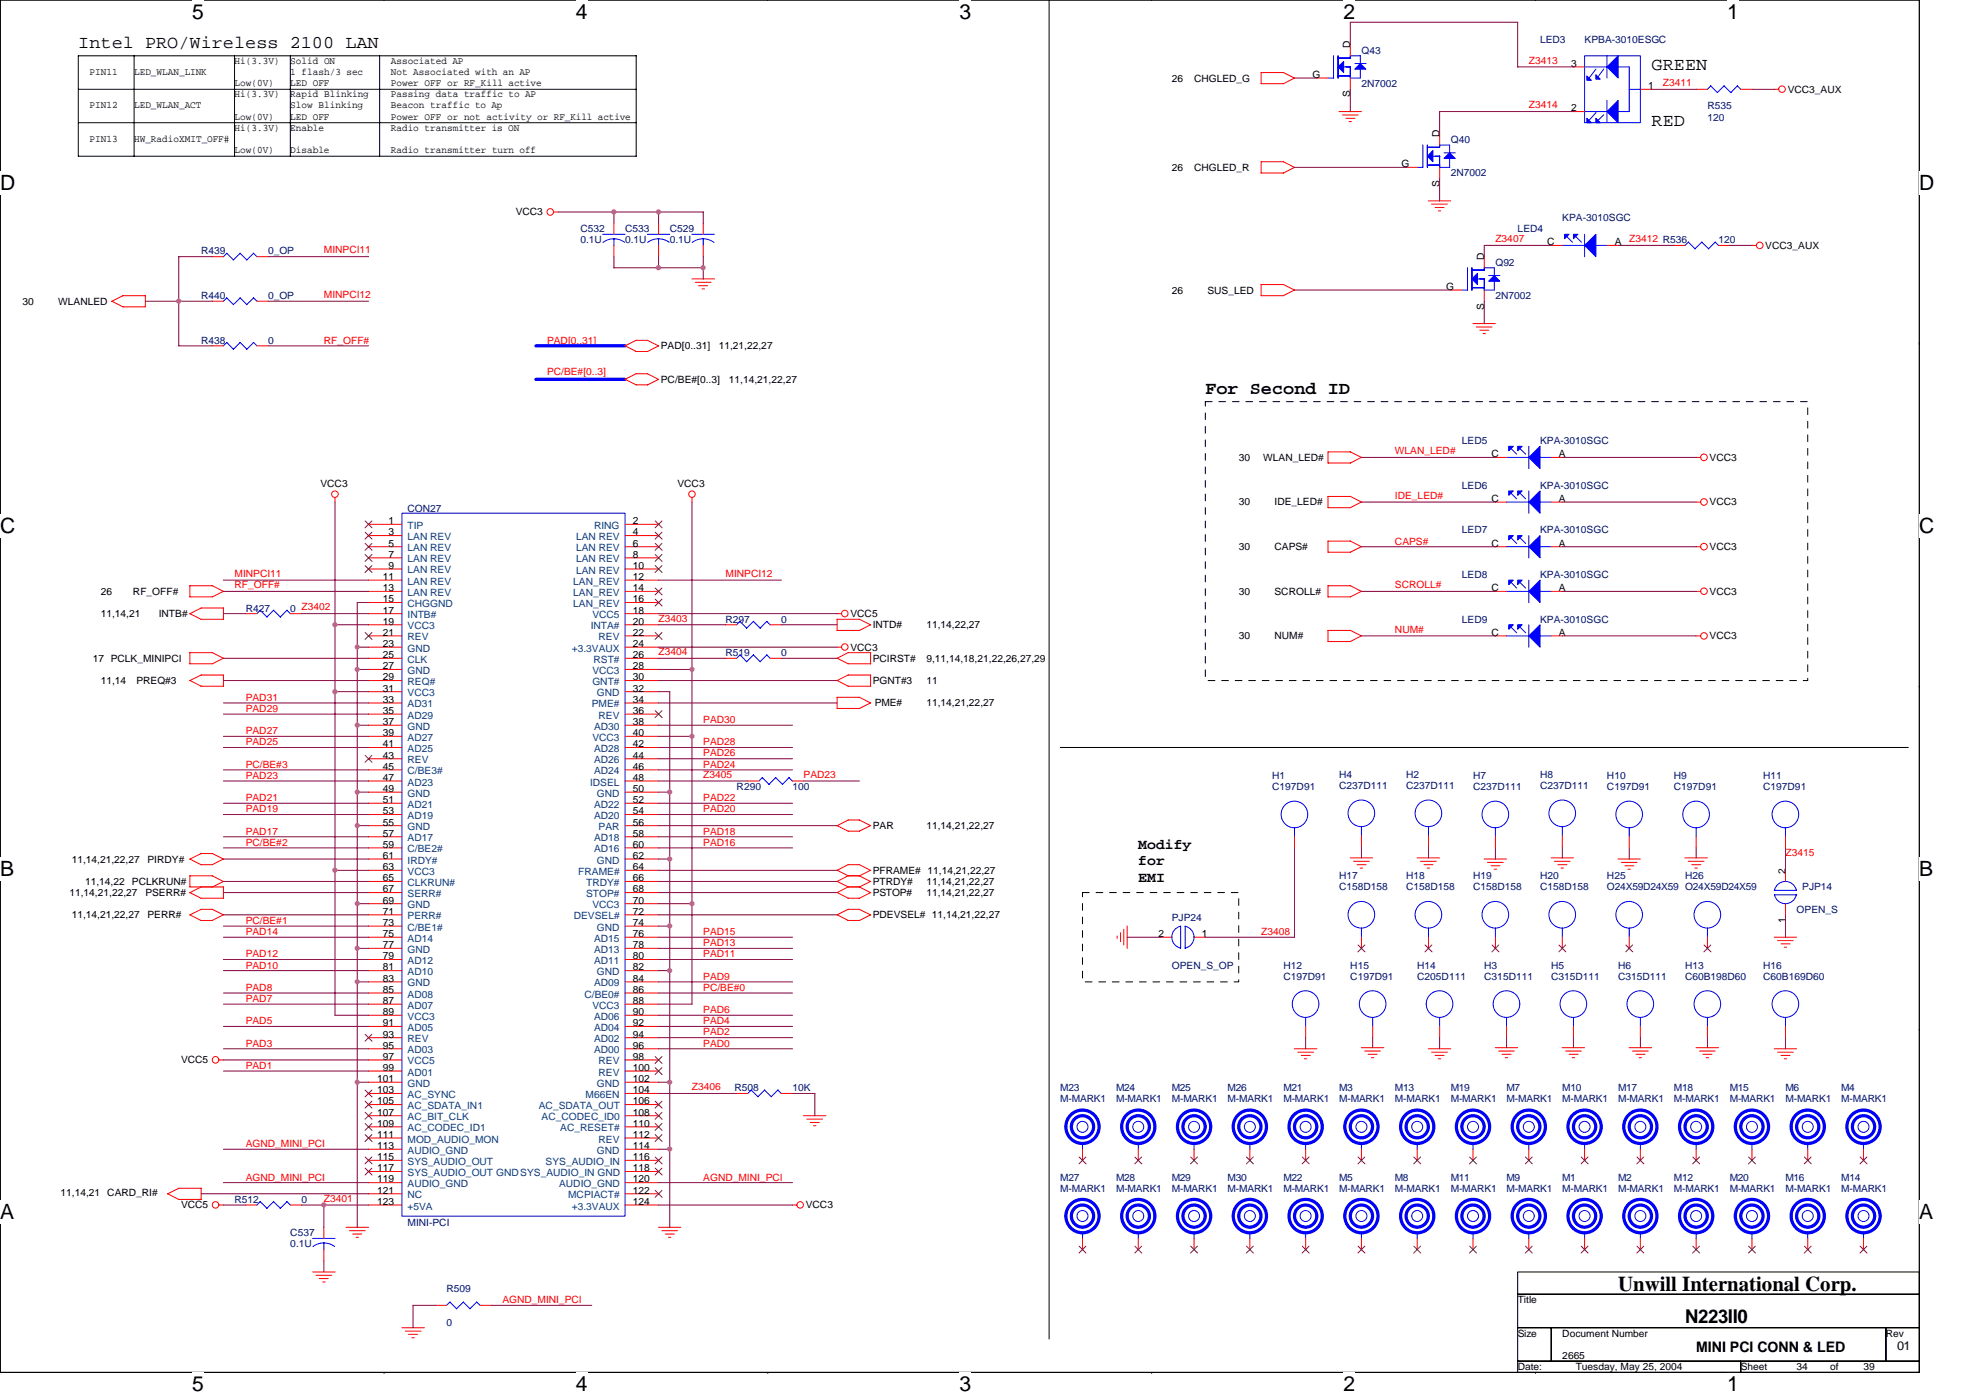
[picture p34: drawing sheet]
<svg xmlns="http://www.w3.org/2000/svg" width="297mm" height="210mm" viewBox="0 0 297 210" stroke-linecap="round" stroke-linejoin="round" font-family="sans-serif">
<defs><g id="words">
<g font-size="3.2">
<text x="28.9" y="2.8">5</text>
<text x="86.5" y="2.8">4</text>
<text x="144.2" y="2.8">3</text>
<text x="201.9" y="2.8">2</text>
<text x="259.5" y="2.8">1</text>
<text x="0" y="28.6">D</text>
<text x="288.4" y="28.6">D</text>
<text x="0" y="80.1">C</text>
<text x="288.4" y="80.1">C</text>
<text x="0" y="131.7">B</text>
<text x="288.4" y="131.7">B</text>
<text x="0" y="183.2">A</text>
<text x="288.4" y="183.2">A</text>
<text x="243.1" y="194">Unwill International Corp.</text>
<text x="28.9" y="209">5</text>
<text x="86.5" y="209">4</text>
<text x="144.2" y="209">3</text>
<text x="201.9" y="209">2</text>
<text x="259.5" y="209">1</text>
</g>
<text font-size="2.9" x="253.2" y="198.8">N223II0</text>
<g font-size="2.7">
<text x="11.8" y="7.2">Intel PRO/Wireless 2100 LAN</text>
<text x="248.2" y="10.5">GREEN</text>
<text x="248.2" y="18.9">RED</text>
<text x="181.1" y="59.2">For Second ID</text>
</g>
<g font-size="2.2">
<text x="171" y="127.6">Modify</text>
<text x="171" y="130">for</text>
<text x="171" y="132.5">EMI</text>
<text x="254.8" y="203.2">MINI PCI CONN &amp; LED</text>
</g>
<text font-size="1.8" x="285" y="202.8">01</text>
<g font-size="1.5">
<text x="13.5" y="11.3">PIN11</text>
<text x="20.1" y="11.3">LED_WLAN_LINK</text>
<text x="35.2" y="9.6">Hi(3.3V)</text>
<text x="43.6" y="9.6">Solid ON</text>
<text x="43.6" y="11.3">1 flash/3 sec</text>
<text x="58.7" y="11.3">Not Associated with an AP</text>
<text x="58.7" y="9.6">Associated AP</text>
<text x="197.2" y="11.7">G</text>
<text x="202.9" y="7.2" transform="rotate(-90 202.9 7.2)">D</text>
<text x="236.1" y="10">3</text>
<text x="13.5" y="16.3">PIN12</text>
<text x="20.1" y="16.3">LED_WLAN_ACT</text>
<text x="35.2" y="12.9">Low(0V)</text>
<text x="35.2" y="14.6">Hi(3.3V)</text>
<text x="35.2" y="18">Low(0V)</text>
<text x="43.6" y="18">LED OFF</text>
<text x="43.6" y="12.9">LED OFF</text>
<text x="43.6" y="14.6">Rapid Blinking</text>
<text x="43.6" y="16.3">Slow Blinking</text>
<text x="58.7" y="14.6">Passing data traffic to AP</text>
<text x="58.7" y="16.3">Beacon traffic to Ap</text>
<text x="58.7" y="18">Power OFF or not activity or RF_Kill active</text>
<text x="58.7" y="12.9">Power OFF or RF_Kill active</text>
<text x="176.1" y="12.3">26</text>
<text x="179.4" y="12.3">CHGLED_G</text>
<text x="202.9" y="14.6" transform="rotate(-90 202.9 14.6)">S</text>
<text x="236.1" y="16.7">2</text>
<text x="247.6" y="13.4">1</text>
<text x="268.6" y="13.9">VCC3_AUX</text>
<text x="13.5" y="21.3">PIN13</text>
<text x="20.1" y="21.3">HW_RadioXMIT_OFF#</text>
<text x="35.2" y="23">Low(0V)</text>
<text x="35.2" y="19.6">Hi(3.3V)</text>
<text x="43.6" y="19.6">Enable</text>
<text x="43.6" y="23">Disable</text>
<text x="58.7" y="19.6">Radio transmitter is ON</text>
<text x="58.7" y="23">Radio transmitter turn off</text>
<text x="216.3" y="20.6" transform="rotate(-90 216.3 20.6)">D</text>
<text x="176.1" y="25.7">26</text>
<text x="179.4" y="25.7">CHGLED_R</text>
<text x="210.6" y="25.1">G</text>
<text x="216.3" y="28.1" transform="rotate(-90 216.3 28.1)">S</text>
<text x="77.5" y="32.4">VCC3</text>
<text x="223" y="39.1" transform="rotate(-90 223 39.1)">D</text>
<text x="232.5" y="36.9">C</text>
<text x="242.6" y="36.9">A</text>
<text x="265.2" y="37.4">VCC3_AUX</text>
<text x="3.4" y="45.8">30</text>
<text x="8.8" y="45.8">WLANLED</text>
<text x="176.1" y="44.1">26</text>
<text x="181.4" y="44.1">SUS_LED</text>
<text x="217.3" y="43.6">G</text>
<text x="223" y="46.5" transform="rotate(-90 223 46.5)">S</text>
<text x="99.3" y="52.5">PAD[0..31]</text>
<text x="108" y="52.5">11,21,22,27</text>
<text x="99.3" y="57.5">PC/BE#[0..3]</text>
<text x="109.5" y="57.5">11,14,21,22,27</text>
<text x="186.1" y="69.3">30</text>
<text x="189.8" y="69.3">WLAN_LED#</text>
<text x="224.1" y="68.7">C</text>
<text x="234.2" y="68.7">A</text>
<text x="256.9" y="69.3">VCC3</text>
<text x="48.2" y="73.1">VCC3</text>
<text x="101.8" y="73.1">VCC3</text>
<text x="186.1" y="75.9">30</text>
<text x="191.5" y="75.9">IDE_LED#</text>
<text x="224.1" y="75.4">C</text>
<text x="234.2" y="75.4">A</text>
<text x="256.9" y="75.9">VCC3</text>
<text x="58.4" y="78.8">1</text>
<text x="58.4" y="80.5">3</text>
<text x="58.4" y="82.1">5</text>
<text x="58.4" y="83.8">7</text>
<text x="95.1" y="78.8">2</text>
<text x="95.1" y="80.5">4</text>
<text x="95.1" y="82.1">6</text>
<text x="95.1" y="83.8">8</text>
<text x="186.1" y="82.7">30</text>
<text x="191.5" y="82.7">CAPS#</text>
<text x="224.1" y="82.1">C</text>
<text x="234.2" y="82.1">A</text>
<text x="256.9" y="82.7">VCC3</text>
<text x="15.1" y="89.4">26</text>
<text x="20" y="89.4">RF_OFF#</text>
<text x="57.5" y="87.1">11</text>
<text x="57.5" y="88.8">13</text>
<text x="58.4" y="85.5">9</text>
<text x="95.1" y="85.5">10</text>
<text x="95.1" y="87.1">12</text>
<text x="95.1" y="88.8">14</text>
<text x="186.1" y="89.4">30</text>
<text x="191.5" y="89.4">SCROLL#</text>
<text x="224.1" y="88.8">C</text>
<text x="234.2" y="88.8">A</text>
<text x="256.9" y="89.4">VCC3</text>
<text x="15.1" y="92.7">11,14,21</text>
<text x="23.9" y="92.7">INTB#</text>
<text x="57.5" y="90.5">15</text>
<text x="57.5" y="92.2">17</text>
<text x="57.5" y="93.9">19</text>
<text x="57.5" y="95.5">21</text>
<text x="95.1" y="90.5">16</text>
<text x="95.1" y="92.2">18</text>
<text x="95.1" y="93.9">20</text>
<text x="95.1" y="95.5">22</text>
<text x="127.8" y="92.7">VCC5</text>
<text x="131.1" y="94.4">INTD#</text>
<text x="139.2" y="94.4">11,14,22,27</text>
<text x="224.1" y="95.5">C</text>
<text x="234.2" y="95.5">A</text>
<text x="13.9" y="99.4">17 PCLK_MINIPCI</text>
<text x="57.5" y="97.2">23</text>
<text x="57.5" y="98.9">25</text>
<text x="57.5" y="100.6">27</text>
<text x="95.1" y="97.2">24</text>
<text x="95.1" y="98.9">26</text>
<text x="95.1" y="100.6">28</text>
<text x="127.8" y="97.7">VCC3</text>
<text x="131.1" y="99.4">PCIRST#</text>
<text x="139.2" y="99.4">9,11,14,18,21,22,26,27,29</text>
<text x="186.1" y="96.1">30</text>
<text x="191.5" y="96.1">NUM#</text>
<text x="256.9" y="96.1">VCC3</text>
<text x="15.1" y="102.8">11,14</text>
<text x="20.5" y="102.8">PREQ#3</text>
<text x="57.5" y="102.2">29</text>
<text x="57.5" y="103.9">31</text>
<text x="57.5" y="105.6">33</text>
<text x="57.5" y="107.3">35</text>
<text x="95.1" y="102.2">30</text>
<text x="95.1" y="103.9">32</text>
<text x="95.1" y="105.6">34</text>
<text x="95.1" y="107.3">36</text>
<text x="131.1" y="102.8">PGNT#3</text>
<text x="131.5" y="106.1">PME#</text>
<text x="139.2" y="102.8">11</text>
<text x="139.2" y="106.1">11,14,21,22,27</text>
<text x="57.5" y="108.9">37</text>
<text x="57.5" y="110.6">39</text>
<text x="57.5" y="112.3">41</text>
<text x="57.5" y="114">43</text>
<text x="95.1" y="108.9">38</text>
<text x="95.1" y="110.6">40</text>
<text x="95.1" y="112.3">42</text>
<text x="95.1" y="114">44</text>
<text x="57.5" y="115.7">45</text>
<text x="57.5" y="117.3">47</text>
<text x="57.5" y="119">49</text>
<text x="95.1" y="115.7">46</text>
<text x="95.1" y="117.3">48</text>
<text x="95.1" y="119">50</text>
<text x="57.5" y="120.7">51</text>
<text x="57.5" y="122.4">53</text>
<text x="57.5" y="124">55</text>
<text x="57.5" y="125.7">57</text>
<text x="95.1" y="120.7">52</text>
<text x="95.1" y="122.4">54</text>
<text x="95.1" y="124">56</text>
<text x="95.1" y="125.7">58</text>
<text x="131.1" y="124.6">PAR</text>
<text x="139.2" y="124.6">11,14,21,22,27</text>
<text x="10.8" y="129.6">11,14,21,22,27</text>
<text x="22.2" y="129.6">PIRDY#</text>
<text x="57.5" y="127.4">59</text>
<text x="57.5" y="129.1">61</text>
<text x="57.5" y="130.7">63</text>
<text x="95.1" y="127.4">60</text>
<text x="95.1" y="129.1">62</text>
<text x="95.1" y="130.7">64</text>
<text x="131.1" y="131.3">PFRAME# 11,14,21,22,27</text>
<text x="268.2" y="131.3" transform="rotate(-90 268.2 131.3)">2</text>
<text x="10.4" y="134.6">11,14,21,22,27</text>
<text x="10.8" y="138">11,14,21,22,27</text>
<text x="12.8" y="132.9">11,14,22</text>
<text x="19.8" y="132.9">PCLKRUN#</text>
<text x="21.8" y="134.6">PSERR#</text>
<text x="22.2" y="138">PERR#</text>
<text x="57.5" y="132.4">65</text>
<text x="57.5" y="134.1">67</text>
<text x="57.5" y="135.8">69</text>
<text x="57.5" y="137.4">71</text>
<text x="95.1" y="132.4">66</text>
<text x="95.1" y="134.1">68</text>
<text x="95.1" y="135.8">70</text>
<text x="95.1" y="137.4">72</text>
<text x="131.1" y="138">PDEVSEL# 11,14,21,22,27</text>
<text x="131.1" y="134.6">PSTOP#</text>
<text x="131.1" y="132.9">PTRDY#</text>
<text x="139.2" y="132.9">11,14,21,22,27</text>
<text x="139.2" y="134.6">11,14,21,22,27</text>
<text x="57.5" y="139.1">73</text>
<text x="57.5" y="140.8">75</text>
<text x="57.5" y="142.5">77</text>
<text x="95.1" y="139.1">74</text>
<text x="95.1" y="140.8">76</text>
<text x="95.1" y="142.5">78</text>
<text x="174.1" y="140.8">2</text>
<text x="180.6" y="140.8">1</text>
<text x="268.2" y="138.7" transform="rotate(-90 268.2 138.7)">1</text>
<text x="57.5" y="144.1">79</text>
<text x="57.5" y="145.8">81</text>
<text x="57.5" y="147.5">83</text>
<text x="57.5" y="149.2">85</text>
<text x="95.1" y="144.1">80</text>
<text x="95.1" y="145.8">82</text>
<text x="95.1" y="147.5">84</text>
<text x="95.1" y="149.2">86</text>
<text x="57.5" y="150.9">87</text>
<text x="57.5" y="152.5">89</text>
<text x="57.5" y="154.2">91</text>
<text x="57.5" y="155.9">93</text>
<text x="95.1" y="150.9">88</text>
<text x="95.1" y="152.5">90</text>
<text x="95.1" y="154.2">92</text>
<text x="95.1" y="155.9">94</text>
<text x="27.2" y="159.8">VCC5</text>
<text x="57.5" y="157.6">95</text>
<text x="57.5" y="159.2">97</text>
<text x="57.5" y="160.9">99</text>
<text x="95.1" y="157.6">96</text>
<text x="95.1" y="159.2">98</text>
<text x="95.1" y="160.9">100</text>
<text x="56.7" y="162.6">101</text>
<text x="56.7" y="164.3">103</text>
<text x="56.7" y="165.9">105</text>
<text x="56.7" y="167.6">107</text>
<text x="95.1" y="162.6">102</text>
<text x="95.1" y="164.3">104</text>
<text x="95.1" y="165.9">106</text>
<text x="95.1" y="167.6">108</text>
<text x="56.7" y="169.3">109</text>
<text x="56.7" y="171">111</text>
<text x="56.7" y="172.7">113</text>
<text x="95.1" y="169.3">110</text>
<text x="95.1" y="171">112</text>
<text x="95.1" y="172.7">114</text>
<text x="9.1" y="179.7">11,14,21</text>
<text x="16.1" y="179.7">CARD_RI#</text>
<text x="56.7" y="174.3">115</text>
<text x="56.7" y="176">117</text>
<text x="56.7" y="177.7">119</text>
<text x="56.7" y="179.3">121</text>
<text x="95.1" y="174.3">116</text>
<text x="95.1" y="176">118</text>
<text x="95.1" y="177.7">120</text>
<text x="95.1" y="179.3">122</text>
<text x="27.2" y="181.6">VCC5</text>
<text x="56.7" y="181">123</text>
<text x="95.1" y="181">124</text>
<text x="121.1" y="181.6">VCC3</text>
<text x="228" y="195.8">Title</text>
<text x="228" y="200.9">Size</text>
<text x="234.7" y="200.9">Document Number</text>
<text x="283.4" y="200.9">Rev</text>
<text x="228" y="205.9">Date:</text>
<text x="234.7" y="204.2">2665</text>
<text x="236.7" y="205.9">Tuesday, May 25, 2004</text>
<text x="261.6" y="205.9">Sheet</text>
<text x="269.9" y="205.9">34</text>
<text x="275" y="205.9">of</text>
<text x="280" y="205.9">39</text>
</g>
<g font-size="1.5" fill="#000080">
<text x="204.6" y="8.1">Q43</text>
<text x="231.4" y="6.4">LED3</text>
<text x="238.1" y="6.4">KPBA-3010ESGC</text>
<text x="204.6" y="13.1">2N7002</text>
<text x="256.5" y="16.4">R535</text>
<text x="218" y="21.5">Q40</text>
<text x="256.5" y="18.1">120</text>
<text x="218" y="26.5">2N7002</text>
<text x="87.2" y="34.9">C532</text>
<text x="93.9" y="34.9">C533</text>
<text x="100.6" y="34.9">C529</text>
<text x="228" y="34.9">LED4</text>
<text x="234.7" y="33.2">KPA-3010SGC</text>
<text x="30.2" y="38.2">R439</text>
<text x="40.3" y="38.2">0_OP</text>
<text x="87.2" y="36.6">0.1U</text>
<text x="93.9" y="36.6">0.1U</text>
<text x="100.6" y="36.6">0.1U</text>
<text x="224.7" y="39.9">Q92</text>
<text x="258.2" y="36.6">120</text>
<text x="30.2" y="44.9">R440</text>
<text x="40.3" y="44.9">0_OP</text>
<text x="224.7" y="44.9">2N7002</text>
<text x="30.2" y="51.6">R438</text>
<text x="40.3" y="51.6">0</text>
<text x="219.6" y="66.7">LED5</text>
<text x="231.4" y="66.7">KPA-3010SGC</text>
<text x="61.2" y="77">CON27</text>
<text x="219.6" y="73.4">LED6</text>
<text x="231.4" y="73.4">KPA-3010SGC</text>
<text x="219.6" y="80.1">LED7</text>
<text x="231.4" y="80.1">KPA-3010SGC</text>
<text x="219.6" y="86.8">LED8</text>
<text x="231.4" y="86.8">KPA-3010SGC</text>
<text x="36.9" y="91.9">R427</text>
<text x="43.6" y="91.9">0 Z3402</text>
<text x="109" y="93.6">R297</text>
<text x="117.4" y="93.6">0</text>
<text x="219.6" y="93.6">LED9</text>
<text x="231.4" y="93.6">KPA-3010SGC</text>
<text x="109" y="98.6">R519</text>
<text x="117.4" y="98.6">0</text>
<text x="110.7" y="118.7">R290</text>
<text x="119.1" y="118.7">100</text>
<text x="191.2" y="117">H1</text>
<text x="191.2" y="118.7">C197D91</text>
<text x="201.2" y="116.9">H4</text>
<text x="201.2" y="118.5">C237D111</text>
<text x="211.3" y="116.9">H2</text>
<text x="211.3" y="118.5">C237D111</text>
<text x="221.3" y="117">H7</text>
<text x="221.3" y="118.7">C237D111</text>
<text x="231.4" y="116.9">H8</text>
<text x="231.4" y="118.5">C237D111</text>
<text x="241.4" y="117">H10</text>
<text x="241.4" y="118.7">C197D91</text>
<text x="251.5" y="117">H9</text>
<text x="251.5" y="118.7">C197D91</text>
<text x="264.9" y="117">H11</text>
<text x="264.9" y="118.7">C197D91</text>
<text x="201.2" y="132.1">H17</text>
<text x="201.2" y="133.8">C158D158</text>
<text x="211.3" y="132.1">H18</text>
<text x="211.3" y="133.8">C158D158</text>
<text x="221.3" y="132.1">H19</text>
<text x="221.3" y="133.8">C158D158</text>
<text x="231.4" y="132.1">H20</text>
<text x="231.4" y="133.8">C158D158</text>
<text x="241.4" y="132.1">H25</text>
<text x="241.4" y="133.8">O24X59D24X59 O24X59D24X59</text>
<text x="253.2" y="132.1">H26</text>
<text x="269.9" y="137.1">OPEN_S</text>
<text x="270.8" y="133.8">PJP14</text>
<text x="176.1" y="138.3">PJP24</text>
<text x="176.1" y="145.5">OPEN_S_OP</text>
<text x="192.8" y="145.5">H12</text>
<text x="192.8" y="147.2">C197D91</text>
<text x="202.9" y="145.5">H15</text>
<text x="202.9" y="147.2">C197D91</text>
<text x="212.9" y="145.5">H14</text>
<text x="212.9" y="147.2">C205D111</text>
<text x="223" y="145.5">H3</text>
<text x="223" y="147.2">C315D111</text>
<text x="233.1" y="145.5">H5</text>
<text x="233.1" y="147.2">C315D111</text>
<text x="243.1" y="145.5">H6</text>
<text x="243.1" y="147.2">C315D111</text>
<text x="253.2" y="145.5">H13</text>
<text x="253.2" y="147.2">C60B198D60</text>
<text x="264.9" y="145.5">H16</text>
<text x="264.9" y="147.2">C60B169D60</text>
<text x="110.3" y="164">R508</text>
<text x="119.1" y="164">10K</text>
<text x="159.3" y="164">M23</text>
<text x="159.3" y="165.7">M-MARK1</text>
<text x="167.7" y="164">M24</text>
<text x="167.7" y="165.7">M-MARK1</text>
<text x="176.1" y="164">M25</text>
<text x="176.1" y="165.7">M-MARK1</text>
<text x="184.4" y="164">M26</text>
<text x="184.4" y="165.7">M-MARK1</text>
<text x="192.8" y="164">M21</text>
<text x="192.8" y="165.7">M-MARK1</text>
<text x="201.2" y="164">M3</text>
<text x="201.2" y="165.7">M-MARK1</text>
<text x="209.6" y="164">M13</text>
<text x="209.6" y="165.7">M-MARK1</text>
<text x="218" y="164">M19</text>
<text x="218" y="165.7">M-MARK1</text>
<text x="226.4" y="164">M7</text>
<text x="226.4" y="165.7">M-MARK1</text>
<text x="234.7" y="164">M10</text>
<text x="234.7" y="165.7">M-MARK1</text>
<text x="243.1" y="164">M17</text>
<text x="243.1" y="165.7">M-MARK1</text>
<text x="251.5" y="164">M18</text>
<text x="251.5" y="165.7">M-MARK1</text>
<text x="259.9" y="164">M15</text>
<text x="259.9" y="165.7">M-MARK1</text>
<text x="268.3" y="164">M6</text>
<text x="268.3" y="165.7">M-MARK1</text>
<text x="276.6" y="164">M4</text>
<text x="276.6" y="165.7">M-MARK1</text>
<text x="159.3" y="177.4">M27</text>
<text x="159.3" y="179">M-MARK1</text>
<text x="167.7" y="177.4">M28</text>
<text x="167.7" y="179">M-MARK1</text>
<text x="176.1" y="177.4">M29</text>
<text x="176.1" y="179">M-MARK1</text>
<text x="184.4" y="177.4">M30</text>
<text x="184.4" y="179">M-MARK1</text>
<text x="192.8" y="177.4">M22</text>
<text x="192.8" y="179">M-MARK1</text>
<text x="201.2" y="177.4">M5</text>
<text x="201.2" y="179">M-MARK1</text>
<text x="209.6" y="177.4">M8</text>
<text x="209.6" y="179">M-MARK1</text>
<text x="218" y="177.4">M11</text>
<text x="218" y="179">M-MARK1</text>
<text x="226.4" y="177.4">M9</text>
<text x="226.4" y="179">M-MARK1</text>
<text x="234.7" y="177.4">M1</text>
<text x="234.7" y="179">M-MARK1</text>
<text x="243.1" y="177.4">M2</text>
<text x="243.1" y="179">M-MARK1</text>
<text x="251.5" y="177.4">M12</text>
<text x="251.5" y="179">M-MARK1</text>
<text x="259.9" y="177.4">M20</text>
<text x="259.9" y="179">M-MARK1</text>
<text x="268.3" y="177.4">M16</text>
<text x="268.3" y="179">M-MARK1</text>
<text x="276.6" y="177.4">M14</text>
<text x="276.6" y="179">M-MARK1</text>
<text x="35.2" y="180.7">R512</text>
<text x="43.6" y="185.8">C537</text>
<text x="45.3" y="180.7">0</text>
<text x="61.2" y="184.3">MINI-PCI</text>
<text x="43.6" y="187.4">0.1U</text>
<text x="67.1" y="194.1">R509</text>
<text x="67.1" y="199.2">0</text>
</g>
<g font-size="1.5" fill="#f00">
<text x="229.7" y="9.6">Z3413</text>
<text x="229.7" y="16.3">Z3414</text>
<text x="249.8" y="12.9">Z3411</text>
<text x="48.7" y="38.1">MINPCI11</text>
<text x="224.7" y="36.4">Z3407</text>
<text x="244.8" y="36.4">Z3412 R536</text>
<text x="48.7" y="44.8">MINPCI12</text>
<text x="48.7" y="51.6">RF_OFF#</text>
<text x="82.2" y="51.6">PAD[0..31]</text>
<text x="82.2" y="56.3">PC/BE#[0..3]</text>
<text x="209.6" y="68.2">WLAN_LED#</text>
<text x="209.6" y="75">IDE_LED#</text>
<text x="209.6" y="81.8">CAPS#</text>
<text x="35.2" y="86.7">MINPCI11</text>
<text x="35.2" y="88.3">RF_OFF#</text>
<text x="109" y="86.7">MINPCI12</text>
<text x="209.6" y="88.3">SCROLL#</text>
<text x="99" y="93.4">Z3403</text>
<text x="209.6" y="95.1">NUM#</text>
<text x="99" y="98.4">Z3404</text>
<text x="36.9" y="105.3">PAD31</text>
<text x="36.9" y="107">PAD29</text>
<text x="36.9" y="110.3">PAD27</text>
<text x="36.9" y="112">PAD25</text>
<text x="105.7" y="108.6">PAD30</text>
<text x="105.7" y="112">PAD28</text>
<text x="105.7" y="113.7">PAD26</text>
<text x="36.9" y="117">PAD23</text>
<text x="36.9" y="115.4">PC/BE#3</text>
<text x="105.7" y="116.9">Z3405</text>
<text x="105.7" y="115.4">PAD24</text>
<text x="120.7" y="116.9">PAD23</text>
<text x="36.9" y="120.4">PAD21</text>
<text x="36.9" y="122">PAD19</text>
<text x="36.9" y="125.4">PAD17</text>
<text x="105.7" y="125.4">PAD18</text>
<text x="105.7" y="120.4">PAD22</text>
<text x="105.7" y="122">PAD20</text>
<text x="36.9" y="127.1">PC/BE#2</text>
<text x="105.7" y="127.1">PAD16</text>
<text x="268.3" y="128.6">Z3415</text>
<text x="36.9" y="140.5">PAD14</text>
<text x="36.9" y="138.8">PC/BE#1</text>
<text x="36.9" y="143.8">PAD12</text>
<text x="105.7" y="140.5">PAD15</text>
<text x="105.7" y="143.8">PAD11</text>
<text x="105.7" y="142.2">PAD13</text>
<text x="189.5" y="140.5">Z3408</text>
<text x="36.9" y="145.5">PAD10</text>
<text x="36.9" y="148.9">PAD8</text>
<text x="105.7" y="147.2">PAD9</text>
<text x="105.7" y="148.9">PC/BE#0</text>
<text x="36.9" y="153.9">PAD5</text>
<text x="36.9" y="150.6">PAD7</text>
<text x="105.7" y="152.2">PAD6</text>
<text x="105.7" y="153.9">PAD4</text>
<text x="105.7" y="155.6">PAD2</text>
<text x="36.9" y="160.6">PAD1</text>
<text x="36.9" y="157.3">PAD3</text>
<text x="105.7" y="157.3">PAD0</text>
<text x="104" y="163.8">Z3406</text>
<text x="36.9" y="172.3">AGND_MINI_PCI</text>
<text x="36.9" y="177.4">AGND_MINI_PCI</text>
<text x="105.7" y="177.4">AGND_MINI_PCI</text>
<text x="48.7" y="180.6">Z3401</text>
<text x="75.5" y="195.8">AGND_MINI_PCI</text>
</g>
<g font-size="1.5" fill="#004080">
<text x="61.2" y="79.5">TIP</text>
<text x="61.2" y="81.2">LAN REV</text>
<text x="61.2" y="82.8">LAN REV</text>
<text x="86.5" y="81.2">LAN REV</text>
<text x="86.5" y="82.8">LAN REV</text>
<text x="89.3" y="79.5">RING</text>
<text x="61.2" y="84.5">LAN REV</text>
<text x="61.2" y="86.2">LAN REV</text>
<text x="61.2" y="87.8">LAN REV</text>
<text x="61.2" y="89.5">LAN REV</text>
<text x="86.1" y="87.8">LAN_REV</text>
<text x="86.1" y="89.5">LAN_REV</text>
<text x="86.5" y="84.5">LAN REV</text>
<text x="86.5" y="86.2">LAN REV</text>
<text x="61.2" y="91.2">CHGGND</text>
<text x="61.2" y="92.9">INTB#</text>
<text x="61.2" y="94.6">VCC3</text>
<text x="86.1" y="91.2">LAN_REV</text>
<text x="88.7" y="94.6">INTA#</text>
<text x="89" y="92.9">VCC5</text>
<text x="61.2" y="96.2">REV</text>
<text x="61.2" y="97.9">GND</text>
<text x="61.2" y="99.6">CLK</text>
<text x="61.2" y="101.3">GND</text>
<text x="85.9" y="97.9">+3.3VAUX</text>
<text x="89" y="101.3">VCC3</text>
<text x="89.2" y="99.6">RST#</text>
<text x="89.9" y="96.2">REV</text>
<text x="61.2" y="102.9">REQ#</text>
<text x="61.2" y="104.6">VCC3</text>
<text x="61.2" y="106.3">AD31</text>
<text x="61.2" y="108">AD29</text>
<text x="88.9" y="106.3">PME#</text>
<text x="89" y="102.9">GNT#</text>
<text x="89.7" y="104.6">GND</text>
<text x="89.9" y="108">REV</text>
<text x="61.2" y="109.6">GND</text>
<text x="61.2" y="111.3">AD27</text>
<text x="61.2" y="113">AD25</text>
<text x="89" y="111.3">VCC3</text>
<text x="89.3" y="109.6">AD30</text>
<text x="89.3" y="113">AD28</text>
<text x="61.2" y="114.7">REV</text>
<text x="61.2" y="116.4">C/BE3#</text>
<text x="61.2" y="118">AD23</text>
<text x="61.2" y="119.7">GND</text>
<text x="88.7" y="118">IDSEL</text>
<text x="89.3" y="114.7">AD26</text>
<text x="89.3" y="116.4">AD24</text>
<text x="89.7" y="119.7">GND</text>
<text x="61.2" y="121.4">AD21</text>
<text x="61.2" y="123.1">AD19</text>
<text x="61.2" y="124.7">GND</text>
<text x="89.3" y="121.4">AD22</text>
<text x="89.3" y="123.1">AD20</text>
<text x="89.9" y="124.7">PAR</text>
<text x="61.2" y="126.4">AD17</text>
<text x="61.2" y="128.1">C/BE2#</text>
<text x="61.2" y="129.8">IRDY#</text>
<text x="61.2" y="131.4">VCC3</text>
<text x="86.9" y="131.4">FRAME#</text>
<text x="89.3" y="126.4">AD18</text>
<text x="89.3" y="128.1">AD16</text>
<text x="89.7" y="129.8">GND</text>
<text x="61.2" y="133.1">CLKRUN#</text>
<text x="61.2" y="134.8">SERR#</text>
<text x="61.2" y="136.5">GND</text>
<text x="88.1" y="133.1">TRDY#</text>
<text x="88.1" y="134.8">STOP#</text>
<text x="89" y="136.5">VCC3</text>
<text x="61.2" y="138.1">PERR#</text>
<text x="61.2" y="139.8">C/BE1#</text>
<text x="61.2" y="141.5">AD14</text>
<text x="61.2" y="143.2">GND</text>
<text x="86.2" y="138.1">DEVSEL#</text>
<text x="89.3" y="141.5">AD15</text>
<text x="89.3" y="143.2">AD13</text>
<text x="89.7" y="139.8">GND</text>
<text x="61.2" y="144.8">AD12</text>
<text x="61.2" y="146.5">AD10</text>
<text x="61.2" y="148.2">GND</text>
<text x="61.2" y="149.9">AD08</text>
<text x="87.8" y="149.9">C/BE0#</text>
<text x="89.3" y="144.8">AD11</text>
<text x="89.3" y="148.2">AD09</text>
<text x="89.7" y="146.5">GND</text>
<text x="61.2" y="151.6">AD07</text>
<text x="61.2" y="153.2">VCC3</text>
<text x="61.2" y="154.9">AD05</text>
<text x="89" y="151.6">VCC3</text>
<text x="89.3" y="153.2">AD06</text>
<text x="89.3" y="154.9">AD04</text>
<text x="61.2" y="156.6">REV</text>
<text x="61.2" y="158.3">AD03</text>
<text x="61.2" y="159.9">VCC5</text>
<text x="61.2" y="161.6">AD01</text>
<text x="89.3" y="156.6">AD02</text>
<text x="89.3" y="158.3">AD00</text>
<text x="89.9" y="159.9">REV</text>
<text x="89.9" y="161.6">REV</text>
<text x="61.2" y="163.3">GND</text>
<text x="61.2" y="165">AC_SYNC</text>
<text x="61.2" y="166.6">AC_SDATA_IN1</text>
<text x="81" y="166.6">AC_SDATA_OUT</text>
<text x="88" y="165">M66EN</text>
<text x="89.7" y="163.3">GND</text>
<text x="61.2" y="168.3">AC_BIT_CLK</text>
<text x="61.2" y="170">AC_CODEC_ID1</text>
<text x="61.2" y="171.7">MOD_AUDIO_MON</text>
<text x="61.2" y="173.4">AUDIO_GND</text>
<text x="81.4" y="168.3">AC_CODEC_ID0</text>
<text x="84.2" y="170">AC_RESET#</text>
<text x="89.7" y="173.4">GND</text>
<text x="89.9" y="171.7">REV</text>
<text x="61.2" y="175">SYS_AUDIO_OUT</text>
<text x="61.2" y="176.7">SYS_AUDIO_OUT GNDSYS_AUDIO_IN GND</text>
<text x="61.2" y="178.4">AUDIO_GND</text>
<text x="82" y="175">SYS_AUDIO_IN</text>
<text x="84" y="178.4">AUDIO_GND</text>
<text x="61.2" y="180">NC</text>
<text x="61.2" y="181.7">+5VA</text>
<text x="85.4" y="180">MCPIACT#</text>
<text x="85.9" y="181.7">+3.3VAUX</text>
</g>
</g></defs>
<path d="M0 0h288.4v206.2h-288.4z" fill="none" stroke="#000" stroke-width=".15"/>
<g fill="#fff">
<path d="M28.9 0h1.7v3.5h-1.7z"/>
<path d="M28.9 206.2h1.7v3.5h-1.7z"/>
</g>
<path d="M57.7 0h.1M57.7 206.2h.1" fill="none" stroke="#000" stroke-width=".15"/>
<g fill="#fff">
<path d="M86.5 0h1.8v3.5h-1.8z"/>
<path d="M86.5 206.2h1.8v3.5h-1.8z"/>
</g>
<path d="M115.4 0h.1M115.4 206.2h.1" fill="none" stroke="#000" stroke-width=".15"/>
<g fill="#fff">
<path d="M144.2 0h1.7v3.5h-1.7z"/>
<path d="M144.2 206.2h1.7v3.5h-1.7z"/>
</g>
<path d="M173 0h.1M173 206.2h.1" fill="none" stroke="#000" stroke-width=".15"/>
<g fill="#fff">
<path d="M201.9 0h1.7v3.5h-1.7z"/>
<path d="M201.9 206.2h1.7v3.5h-1.7z"/>
</g>
<path d="M230.7 0h.1M230.7 206.2h.1" fill="none" stroke="#000" stroke-width=".15"/>
<g fill="#fff">
<path d="M259.5 0h1.8v3.5h-1.8z"/>
<path d="M259.5 206.2h1.8v3.5h-1.8z"/>
<path d="M0 25.8h2.3v3.5h-2.3z"/>
<path d="M288.4 25.8h2.3v3.5h-2.3z"/>
<path d="M0 77.3h2.3v3.5h-2.3z"/>
<path d="M288.4 77.3h2.3v3.5h-2.3z"/>
</g>
<path d="M0 51.5h.1M288.4 51.5h.1" fill="none" stroke="#000" stroke-width=".15"/>
<g fill="#fff">
<path d="M0 128.9h2.1v3.5h-2.1z"/>
<path d="M288.4 128.9h2.1v3.5h-2.1z"/>
</g>
<path d="M0 103.1h.1M288.4 103.1h.1" fill="none" stroke="#000" stroke-width=".15"/>
<g fill="#fff">
<path d="M0 180.4h2.2v3.5h-2.2z"/>
<path d="M288.4 180.4h2.1v3.5h-2.1z"/>
</g>
<g fill="none" stroke="#000" stroke-width=".15">
<path d="M11.8 18.4h83.8M11.8 13.4h83.8M20.1 8.4v15.1M35.2 8.4v15.1M43.6 8.4v15.1M57 8.4v15.1M157.6 0v201.2M11.8 23.5h83.8v-15.1h-83.8v15.1M159.3 112.3h127.4M0 154.6h.1M288.4 154.6h.1M228 199.5h5.1v5h-5.1z"/>
<path d="M228 191.1h60.4v3.4h-60.4zM228 194.5h60.4v5h-60.4zM233.1 199.5h50.3v5h-50.3zM283.4 199.5h5v5h-5zM228 204.5h33.6v1.7h-33.6zM261.6 204.5h26.8v1.7h-26.8z"/>
</g>
<path d="M181.1 60.3h90.5v42h-90.5v-42M162.6 134.1h23.5v13.4h-23.5v-13.4" fill="none" stroke="#000" stroke-width=".15" stroke-dasharray="1 1 1 1 1 1 1 1"/>
<g fill="none" stroke="#f00" stroke-width=".15">
<path d="M194.5 11.7l-1.7 .9M194.5 11.7l-1.7-.8h-3.3v1.7h3.3M197.9 11.7h1.6M201.2 16.8h3.4M201.7 17.3h2.4M202.2 17.8h1.4M202.7 18.3h.3M202.9 6.7v1.7M202.9 11.7v1.7M236.4 16.8h1.7M236.4 10.1h1.7M246.5 13.4h1.7"/>
<path d="M254.8 13.4h1.7M261.6 13.4h1.6M266.6 13.4h.6M31.9 38.6h1.7M38.6 38.6h1.7M83.2 31.9h.7M92.2 33.5v1.7M92.2 36.9v1.7M99 33.5v1.7M99 36.9v1.7M105.7 33.5v1.7M105.7 36.9v1.7"/>
<path d="M189.5 24.3v1.7h3.3M189.5 24.3h3.3l1.7 .9M194.5 25.1l-1.7 .9M211.3 25.1h1.6M214.6 30.2h3.4M215.1 30.7h2.4M215.6 31.2h1.4M216.1 31.7h.4M216.3 20.1v1.7M216.3 25.1v1.7M223 38.6v1.6M233.1 36.9h1.6"/>
<path d="M241.4 36.9h1.7M251.5 36.9h1.7M258.2 36.9h1.7M263.2 36.9h.7M18.5 44.4h3.3M18.5 44.4l-1.7 .9 1.7 .8M18.5 46.1h3.4M21.8 44.4v1.7M31.9 45.3h1.7M31.9 52h1.7M38.6 45.3h1.7M38.6 52h1.7"/>
<path d="M93.9 57l1.7 .8M95.6 57.8h1.7M95.6 52.8h1.7M95.6 56.2h1.7l1.7 .8M95.6 56.1l-1.7 .9M99 57l-1.7 .8M99 52l-1.7 .8M99 52l-1.7-.9h-1.7l-1.7 .9 1.7 .8M104 41.9h3.4M104.5 42.4h2.3M105 42.9h1.3M105.5 43.4h.4"/>
<path d="M192.8 42.7l1.7 .9M192.8 42.8h-3.3v1.6h3.3l1.7-.8M218 43.6h1.6M221.3 48.6h3.4M221.8 49.1h2.4M222.3 49.6h1.4M222.8 50.1h.4M223 43.6v1.7M50.3 74.8v.7M55.4 78.8h5M93.9 78.8h5.1M104 74.8v.7"/>
<path d="M199.5 69.6h3.4M202.9 67.9l1.7 .8M202.9 74.6l1.7 .8-1.7 .9M202.9 67.9h-3.4v1.7M202.9 74.6h-3.4v1.7h3.4M204.6 68.7l-1.7 .9M224.7 68.7h1.7M224.7 75.4h1.7M233.1 68.7h1.6M233.1 75.4h1.6M254.8 68.7h.7M254.8 75.4h.7"/>
<path d="M28.5 88h3.4l1.7 .9M28.5 98.1h3.4M28.5 88v1.7h3.4M28.5 98.1v1.7M28.5 92.2l1.7 .9M28.5 99.7h3.4M30.2 91.4l3.4-.1v1.7h-3.4M30.2 91.4l-1.7 .8M31.9 98l1.7 .9-1.7 .8M33.6 88.8l-1.7 .9M36.9 92.2h1.7M43.6 92.2h1.7"/>
<path d="M55.4 92.2h5M55.4 97.2h5M55.4 82.1h5M55.4 88.9h5M55.4 95.5h5M55.4 98.9h5M55.4 80.5h5M55.4 83.8h5M55.4 85.5h5M55.4 87.2h5M55.4 90.5h5M55.4 93.9h5"/>
<path d="M93.9 92.2h5.1M93.9 97.2h5.1M93.9 82.1h5.1M93.9 88.9h5.1M93.9 95.5h5.1M93.9 98.9h5.1M93.9 80.5h5.1M93.9 83.8h5.1M93.9 85.5h5.1M93.9 87.2h5.1M93.9 90.5h5.1M93.9 93.9h5.1"/>
<path d="M109 98.9h1.7M109 93.9h1.7M115.7 98.9h1.7M115.7 93.9h1.7M125.7 92.2h.7M125.7 97.2h.7M127.4 99.7h3.4M127.4 98.1h3.4M127.5 98l-1.7 .9 1.6 .8M129.1 93l1.7 .9M129.1 93h-3.3v1.7h3.3l1.7-.8M130.8 98.1v1.7"/>
<path d="M199.5 83h3.4M199.5 96.4h3.4M202.9 94.7l1.7 .8M202.9 94.7h-3.4v1.7M204.6 88.9l-1.7-.9h-3.4v1.7h3.4M204.6 82.1l-1.7-.8h-3.4v1.7M204.6 82.1l-1.7 .9M204.6 88.8l-1.7 .9M204.6 95.5l-1.7 .9M224.7 82.1h1.7M224.7 88.9h1.7M224.7 95.5h1.7"/>
<path d="M233.1 82.1h1.6M233.1 88.9h1.6M233.1 95.5h1.6M254.8 82.1h.7M254.8 88.9h.7M254.8 95.5h.7M28.5 102.2l1.7 .9M28.5 102.3l1.7-.9h3.4v1.7h-3.4M55.4 117.3h5M55.4 100.6h5M55.4 102.3h5M55.4 103.9h5"/>
<path d="M55.4 105.6h5M55.4 107.3h5M55.4 109h5M55.4 110.6h5M55.4 112.3h5M55.4 114h5M55.4 115.7h5M55.4 119h5M93.9 117.3h5.1M93.9 100.6h5.1M93.9 102.3h5.1M93.9 103.9h5.1"/>
<path d="M93.9 105.6h5.1M93.9 107.3h5.1M93.9 109h5.1M93.9 110.6h5.1M93.9 112.3h5.1M93.9 114h5.1M93.9 115.7h5.1M93.9 119h5.1M112.3 117.3h1.7M119.1 117.3h1.6M130.8 101.4v1.7h-3.4M130.8 105.6l-1.7-.8h-3.4l.1 1.7 3.3-.1"/>
<path d="M130.8 101.4h-3.3l-1.7 .9 1.6 .8M130.8 105.6l-1.7 .8M28.5 133.3h5.1M28.5 129.1l1.7 .8h1.7M28.5 137.5l1.7 .8M28.5 134.1l1.7 .9M30.2 136.6h1.7l1.7 .8-1.7 .9M30.2 128.2h1.7l1.7 .9-1.7 .8M30.2 138.3h1.7M30.2 136.6l-1.7 .9M30.2 133.3l-1.7 .8M30.2 128.2l-1.7 .9"/>
<path d="M31.9 131.6l1.7 .9-1.7 .8M31.9 131.6h-3.4v1.7M33.6 133.2v1.8h-3.4M55.4 129.1h5M55.4 120.7h5M55.4 122.4h5M55.4 124.1h5M55.4 125.7h5M55.4 127.4h5M55.4 130.8h5M55.4 132.4h5M55.4 134.1h5"/>
<path d="M55.4 135.8h5M55.4 137.5h5M55.4 139.1h5M93.9 129.1h5.1M93.9 120.7h5.1M93.9 122.4h5.1M93.9 124.1h5.1M93.9 125.7h5.1M93.9 127.4h5.1M93.9 130.8h5.1M93.9 132.4h5.1M93.9 134.1h5.1"/>
<path d="M93.9 135.8h5.1M93.9 137.5h5.1M93.9 139.1h5.1M125.7 132.4l1.7 .9M127.4 138.3h1.7M127.4 133.3h1.7M127.4 135h1.7M127.4 131.6h1.7M127.4 123.2h1.7l1.7 .9M127.4 129.9h1.7M127.4 123.2l-1.6 .9 1.7 .8h1.6M127.5 133.2l-1.7 .9 1.6 .9"/>
<path d="M127.5 129.9l-1.8 .8 1.8 .9-1.7 .8M129.1 136.6l1.7 .9M129.1 131.6l1.7 .9M129.1 129.9l1.7 .9M129.1 136.6h-1.7l-1.6 .9 1.6 .8M130.8 137.5l-1.7 .8M130.8 132.4l-1.7 .9 1.7 .8M130.8 134.1l-1.7 .9M130.8 130.8l-1.7 .8M130.8 124l-1.7 .9M168.8 139.6v2.4M169.4 139.1v3.4"/>
<path d="M194.5 125.7v1.7M202.9 128.9h3.3M203.4 129.4h2.3M203.9 129.9h1.3M204.4 130.4h.3M204.6 125.6v1.6M212.9 128.9h3.4M213.4 129.4h2.4M213.9 129.9h1.4M214.4 130.4h.4M214.6 125.6v1.6M223 129.1h3.4"/>
<path d="M223.5 129.6h2.3M224 130.1h1.4M224.5 130.6h.3M224.7 125.7v1.7M233 128.9h3.4M233.5 129.4h2.4M234.1 129.9h1.3M234.5 130.4h.4M234.7 125.6v1.6M243.1 129.1h3.4M243.6 129.6h2.4M244.1 130.1h1.4"/>
<path d="M244.6 130.6h.4M244.8 125.7v1.7M253.2 128.9h3.3M253.7 129.4h2.3M254.2 129.9h1.3M254.7 130.4h.3M254.8 125.7v1.7M268.3 125.7v1.7M268.3 130.8v1.6M268.3 135.8v1.7M32.9 159.3h.7M55.4 157.6h5"/>
<path d="M55.4 159.3h5M55.4 140.8h5M55.4 142.5h5M55.4 144.2h5M55.4 145.8h5M55.4 147.5h5M55.4 149.2h5M55.4 150.9h5M55.4 152.5h5M55.4 154.2h5M55.4 155.9h5M93.9 157.6h5.1"/>
<path d="M93.9 159.3h5.1M93.9 140.8h5.1M93.9 142.5h5.1M93.9 144.2h5.1M93.9 145.8h5.1M93.9 147.5h5.1M93.9 149.2h5.1M93.9 150.9h5.1M93.9 152.5h5.1M93.9 154.2h5.1M93.9 155.9h5.1M167.8 140.6v.4"/>
<path d="M168.4 140.1v1.4M174.4 140.8h1.7M179.4 140.8h1.7M194.5 157.6h3.4M195 158.1h2.4M195.5 158.6h1.4M196 159.1h.3M196.2 154.2v1.7M204.5 157.4h3.4M204.6 140.8v1.7M205 157.9h2.4M205.6 158.4h1.3"/>
<path d="M206.1 158.9h.3M206.2 154.2v1.7M214.6 157.6h3.4M214.6 140.8v1.7M215.1 158.1h2.4M215.6 158.6h1.4M216.1 159.1h.4M216.3 154.2v1.7M224.7 157.4h3.3M224.7 140.8v1.7M225.2 157.9h2.3M225.7 158.4h1.4"/>
<path d="M226.2 158.9h.3M226.4 154.2v1.7M234.7 157.4h3.4M234.7 140.8v1.7M235.2 157.9h2.4M235.8 158.4h1.3M236.2 158.9h.4M236.4 154.2v1.7M244.8 157.4h3.4M244.8 140.8v1.7M245.3 157.9h2.3M245.8 158.4h1.4"/>
<path d="M246.3 158.9h.3M246.5 154.2v1.7M254.8 157.4h3.4M255.3 157.9h2.4M255.9 158.4h1.3M256.3 158.9h.4M256.5 140.8v1.7M256.5 154.2v1.7M266.6 157.6h3.3M266.6 140.8h3.3M267.1 158.1h2.3M267.1 141.3h2.3"/>
<path d="M267.6 158.6h1.4M267.6 141.8h1.4M268.1 159.1h.3M268.1 142.3h.3M268.3 154.2v1.7M25.2 179.4l1.7 .8M26.8 178.5h3.4v1.7h-3.3M26.9 178.5l-1.7 .9M55.4 167.6h5M55.4 160.9h5M55.4 162.6h5M55.4 164.3h5"/>
<path d="M55.4 166h5M55.4 169.3h5M55.4 171h5M55.4 172.7h5M55.4 174.3h5M55.4 176h5M55.4 177.7h5M55.4 179.4h5M93.9 167.6h5.1M93.9 160.9h5.1M93.9 162.6h5.1M93.9 164.3h5.1"/>
<path d="M93.9 166h5.1M93.9 169.3h5.1M93.9 171h5.1M93.9 172.7h5.1M93.9 174.3h5.1M93.9 176h5.1M93.9 177.7h5.1M93.9 179.4h5.1M110.7 164.3h1.6M117.4 164.3h1.7M120.7 167.6h3.4M121.2 168.1h2.4"/>
<path d="M121.7 168.7h1.4M122.2 169.1h.4M162.6 172.7v1.6M171 172.7v1.6M179.4 172.7v1.6M187.8 172.7v1.6M196.2 172.7v1.6M204.6 172.7v1.6M212.9 172.7v1.6M221.3 172.7v1.6M229.7 172.7v1.6M238.1 172.7v1.6"/>
<path d="M246.5 172.7v1.6M254.8 172.7v1.6M263.2 172.7v1.6M271.6 172.7v1.6M280 172.7v1.6M32.9 181.1h.7M36.9 181.1h1.7M43.6 181.1h1.7M47 191.1h3.4M47.5 191.6h2.3M48 192.1h1.3M48.5 192.6h.3"/>
<path d="M48.7 184.4v1.7M48.7 187.7v1.7M52 184.4h3.4M52.5 184.9h2.4M53 185.4h1.4M53.5 185.9h.4M55.4 181.1h5M60.4 199.5h3.4M65.4 196.1h1.7M72.1 196.1h1.7M93.9 181.1h5.1M98.9 184.4h3.4"/>
<path d="M99.4 184.9h2.4M99.9 185.4h1.4M100.4 185.9h.4M119 181.1h.7M162.6 186.1v1.6M171 186.1v1.6M179.4 186.1v1.6M187.8 186.1v1.6M196.2 186.1v1.6M204.6 186.1v1.6M212.9 186.1v1.6M221.3 186.1v1.6"/>
<path d="M229.7 186.1v1.6M238.1 186.1v1.6M246.5 186.1v1.6M254.8 186.1v1.6M263.2 186.1v1.6M271.6 186.1v1.6M280 186.1v1.6M60.9 200h2.4M61.4 200.5h1.3M61.9 201h.3"/>
<circle cx="267.7" cy="13.4" r=".49"/>
<circle cx="82.7" cy="31.8" r=".49"/>
<circle cx="264.4" cy="36.9" r=".49"/>
<circle cx="50.3" cy="74.3" r=".49"/>
<circle cx="104" cy="74.3" r=".49"/>
<circle cx="256" cy="75.4" r=".5"/>
<circle cx="256" cy="68.7" r=".5"/>
<circle cx="126.9" cy="92.2" r=".49"/>
<circle cx="126.9" cy="97.2" r=".49"/>
<circle cx="256" cy="82.1" r=".5"/>
<circle cx="256" cy="95.5" r=".49"/>
<circle cx="256" cy="88.8" r=".49"/>
<circle cx="32.4" cy="159.2" r=".49"/>
<circle cx="32.4" cy="181" r=".49"/>
<circle cx="120.2" cy="181" r=".49"/>
</g>
<g fill="none" stroke="#00f" stroke-width=".15">
<path d="M199.5 11.7h.9M200.4 8.4v3.3M201 8.7h1.9M201 8.4v3.3M201 11.4h1.9M201.9 10.1h1M202.9 10.1v1.6M202.9 11.7h1.5M203.6 9.5h1.6M204.4 8.4v1.2M204.4 10.4v1.3M204.4 8.4h-1.5v.3"/>
<path d="M238.1 10.1h3.3M238.1 16.8h3.3M238.1 8.4h8.4v10h-8.4zM239.8 10.4l-1 1.3M239.8 16.9l-1.2 1.4M241 10.4l-.9 1.2M241 17.3l-.9 .8M241.4 8.4v3.3M241.4 15.1v3.3M243.1 10.1h1.7M244.8 10v6.8h-1.7M244.8 13.4h1.7"/>
<path d="M257 12.9l1.1 1M257 12.9l-.5 .5M259 12.9l1.1 1M259.1 12.9l-1.1 1M261 12.9l.6 .5M261.1 12.9l-1 1M33.5 38.6l.6-.6 1 1.1M36.1 38l1 1.1 1-1.1 .5 .6M36.1 38.1l-1.1 1M90.5 35.2h3.4M92.2 35.9v1M93.8 36.4a2.76 2.76 0 0 0-1.6-.5l-1 .2-.6 .3"/>
<path d="M97.3 35.2h3.3M98.9 35.9l-1 .2-.6 .3M98.9 35.9h.1a2.76 2.76 0 0 1 1.6 .5M99 35.9v1M103.9 35.2h3.4M104 36.4a2.72 2.72 0 0 1 3.3 0M105.7 35.9v1M212.9 25.1h.9M213.8 21.8v3.3M214.5 21.8v3.4M214.5 24.8h1.8M215.3 23.5h1"/>
<path d="M216.3 23.5v1.7M216.3 25.1h1.5M217 23h1.7M217.8 21.8v1.2M217.8 23.8v1.3M217.8 21.8h-1.5v.3h-1.9M234.7 36.9h3.4M235.4 35.5l.9 .9M236.7 35.5l.9 .9M238.1 35.2v3.4M239.8 36.9h1.6M253.7 36.4l1 1"/>
<path d="M253.7 36.4l-.5 .5M255.7 36.4l1 1M255.7 36.4l-1 1M257.7 36.4l.5 .5M257.7 36.4l-1 1M34.1 44.7l1 1.1M34.1 51.4l1 1.1M34.1 44.8l-.6 .5M34.1 51.5l-.6 .5M36.1 44.7l1 1.1M36.1 51.4l1 1.1M36.1 44.8l-1.1 1"/>
<path d="M36.1 51.5l-1.1 1M38.1 44.7l.5 .6M38.1 51.4l.5 .6M38.1 44.8l-1 1M38.1 51.5l-1 1M219.6 43.6h.9M220.5 40.2v3.4M221.1 40.6h1.9M221.1 40.2v3.4M221.1 43.2h1.9M222 41.9h1M223 41.9v1.7"/>
<path d="M223 43.6h1.5M223.7 41.4h1.7M224.5 40.2v1.2M224.5 42.2v1.4M224.5 40.2h-1.5v.4M60.4 77.1h33.5v105.6h-33.5zM226.3 68.7h3.4M226.3 75.4h3.4M227 67.4l.9 .8M227 74.1l.9 .9M228.4 67.4l.8 .8M228.4 74.1l.8 .9"/>
<path d="M229.7 67.1v3.3M229.7 73.8v3.3M231.4 68.7h1.7M231.4 75.4h1.7M38.6 92.2l.5-.5 1 1M41.1 91.7l1 1M41.1 91.7l-1 1M43.6 92.2l-.5-.5-1 1M111.2 98.4l-.5 .5M111.2 93.3l-.5 .6M113.2 98.4l-1 1-1-1M113.2 93.3l-1 1.1-1-1"/>
<path d="M115.2 98.4l.5 .5M115.2 93.4l.5 .5M115.2 98.4l-1 1-1-1M115.2 93.3l-1 1.1-1-1M226.3 88.9h3.4M226.3 95.5h3.4M226.3 82.1h3.4M227 87.5l.9 .9M227 94.2l.9 .9M227 80.8l.9 .9M228.4 87.5l.8 .9M228.4 94.2l.8 .9"/>
<path d="M228.4 80.8l.8 .9M229.7 80.5v3.3M229.7 87.2v3.4M229.7 93.9v3.4M231.4 88.9h1.7M231.4 95.5h1.7M231.4 82.1h1.7M114.5 116.8l1.1 1.1M114.6 116.8l-.6 .5M116.6 116.8l-1.1 1.1M118.6 116.8l.5 .6M118.6 116.8l-1 1.1-1.1-1.1"/>
<path d="M177.4 139.2a1.68 1.68 0 0 0-1.3 1.6 1.67 1.67 0 0 0 1.3 1.7M177.4 139.1v3.4M178.1 139.2a1.67 1.67 0 0 1 1.3 1.6 1.67 1.67 0 0 1-1.3 1.7M178.1 139.1v3.4M194.5 124.4v1.3M204.6 124.2v1.4M204.6 139.4v1.4M214.6 124.2v1.4M214.6 139.4v1.4M224.7 124.4v1.3M224.7 139.4v1.4M234.7 124.2v1.4"/>
<path d="M234.7 139.4v1.4M244.8 124.4v1.3M244.8 139.4v1.4M254.8 124.4v1.3M256.5 139.4v1.4M266.6 133.8h3.3M266.6 134.5h3.4M266.6 133.8a1.68 1.68 0 0 1 1.6-1.4 1.67 1.67 0 0 1 1.7 1.4M266.6 134.4a1.67 1.67 0 0 0 1.6 1.4 1.67 1.67 0 0 0 1.7-1.4M268.3 124.4v1.3M196.2 152.9v1.3M206.2 152.9v1.3"/>
<path d="M216.3 152.9v1.3M226.4 152.9v1.3M236.4 152.9v1.3M246.5 152.9v1.3M256.5 152.9v1.3M268.3 152.9v1.3M112.3 164.3l.6-.5 1 1M114.9 163.8l1 1M114.9 163.8l-1 1M117.4 164.3l-.5-.5-1 1M162.6 171.8v.9M171 171.8v.9"/>
<path d="M179.4 171.8v.9M187.8 171.8v.9M196.2 171.8v.9M204.6 171.8v.9M212.9 171.8v.9M221.3 171.8v.9M229.7 171.8v.9M238.1 171.8v.9M246.5 171.8v.9M254.8 171.8v.9M263.2 171.8v.9M271.6 171.8v.9"/>
<path d="M280 171.8v.9M39.1 180.5l1 1M39.1 180.6l-.5 .5M41.1 180.5l1 1M41.1 180.6l-1 1M43.1 180.5l.5 .6M43.1 180.6l-1 1M47 186.1h3.3M48.6 186.8l-1 .2-.6 .3M48.6 186.8h.1a2.76 2.76 0 0 1 1.6 .5M48.7 186.8v1M67.6 195.6l1 1.1"/>
<path d="M67.6 195.6l-.5 .5M69.6 195.6l1 1.1M69.6 195.6l-1 1M71.6 195.6l.6 .6M71.6 195.6l-1 1M162.6 185.3v.8M171 185.3v.8M179.4 185.3v.8M187.8 185.3v.8M196.2 185.3v.8M204.6 185.3v.8M212.9 185.3v.8"/>
<path d="M221.3 185.3v.8M229.7 185.3v.8M238.1 185.3v.8M246.5 185.3v.8M254.8 185.3v.8M263.2 185.3v.8M271.6 185.3v.8M280 185.3v.8"/>
<circle cx="194.5" cy="122.4" r="2"/>
<circle cx="204.5" cy="137.4" r="2"/>
<circle cx="204.5" cy="122.2" r="2"/>
<circle cx="214.6" cy="137.4" r="2"/>
<circle cx="214.6" cy="122.2" r="2"/>
<circle cx="224.7" cy="122.4" r="2"/>
<circle cx="224.7" cy="137.4" r="2"/>
<circle cx="234.7" cy="137.4" r="2"/>
<circle cx="234.7" cy="122.2" r="2"/>
<circle cx="244.8" cy="122.4" r="2"/>
<circle cx="244.8" cy="137.4" r="2"/>
<circle cx="254.8" cy="122.4" r="2"/>
<circle cx="256.5" cy="137.4" r="2"/>
<circle cx="268.3" cy="122.4" r="2"/>
<circle cx="196.2" cy="150.9" r="2"/>
<circle cx="206.2" cy="150.9" r="2"/>
<circle cx="216.3" cy="150.9" r="2"/>
<circle cx="226.3" cy="150.9" r="2"/>
<circle cx="236.4" cy="150.9" r="2"/>
<circle cx="246.4" cy="150.9" r="2"/>
<circle cx="256.5" cy="150.9" r="2"/>
<circle cx="268.3" cy="150.9" r="2"/>
<circle cx="162.6" cy="169.3" r=".83"/>
<circle cx="171" cy="169.3" r=".83"/>
<circle cx="179.4" cy="169.3" r=".83"/>
<circle cx="187.8" cy="169.3" r=".83"/>
<circle cx="196.2" cy="169.3" r=".83"/>
<circle cx="204.6" cy="169.3" r=".83"/>
<circle cx="212.9" cy="169.3" r=".83"/>
<circle cx="221.3" cy="169.3" r=".83"/>
<circle cx="229.7" cy="169.3" r=".83"/>
<circle cx="238.1" cy="169.3" r=".83"/>
<circle cx="246.5" cy="169.3" r=".83"/>
<circle cx="254.8" cy="169.3" r=".83"/>
<circle cx="263.2" cy="169.3" r=".83"/>
<circle cx="271.6" cy="169.3" r=".83"/>
<circle cx="280" cy="169.3" r=".83"/>
<circle cx="162.6" cy="182.7" r=".83"/>
<circle cx="171" cy="182.7" r=".83"/>
<circle cx="179.4" cy="182.7" r=".83"/>
<circle cx="187.8" cy="182.7" r=".83"/>
<circle cx="196.2" cy="182.7" r=".83"/>
<circle cx="204.6" cy="182.7" r=".83"/>
<circle cx="212.9" cy="182.7" r=".83"/>
<circle cx="221.3" cy="182.7" r=".83"/>
<circle cx="229.7" cy="182.7" r=".83"/>
<circle cx="238.1" cy="182.7" r=".83"/>
<circle cx="246.5" cy="182.7" r=".83"/>
<circle cx="254.8" cy="182.7" r=".83"/>
<circle cx="263.2" cy="182.7" r=".83"/>
<circle cx="271.6" cy="182.7" r=".83"/>
<circle cx="280" cy="182.7" r=".83"/>
</g>
<g fill="none" stroke="#00f" stroke-width=".49">
<path d="M80.5 57h13.4M80.5 52h13.4"/>
<circle cx="162.6" cy="169.3" r="2.5"/>
<circle cx="162.6" cy="169.3" r="1.67"/>
<circle cx="171" cy="169.3" r="2.5"/>
<circle cx="171" cy="169.3" r="1.67"/>
<circle cx="179.4" cy="169.3" r="2.5"/>
<circle cx="179.4" cy="169.3" r="1.67"/>
<circle cx="187.8" cy="169.3" r="2.5"/>
<circle cx="187.8" cy="169.3" r="1.67"/>
<circle cx="196.2" cy="169.3" r="2.5"/>
<circle cx="196.2" cy="169.3" r="1.67"/>
<circle cx="204.5" cy="169.3" r="2.5"/>
<circle cx="204.6" cy="169.3" r="1.67"/>
<circle cx="212.9" cy="169.3" r="2.5"/>
<circle cx="212.9" cy="169.3" r="1.67"/>
<circle cx="221.3" cy="169.3" r="2.5"/>
<circle cx="221.3" cy="169.3" r="1.67"/>
<circle cx="229.7" cy="169.3" r="2.5"/>
<circle cx="229.7" cy="169.3" r="1.67"/>
<circle cx="238.1" cy="169.3" r="2.5"/>
<circle cx="238.1" cy="169.3" r="1.67"/>
<circle cx="246.5" cy="169.3" r="2.5"/>
<circle cx="246.5" cy="169.3" r="1.67"/>
<circle cx="254.8" cy="169.3" r="2.5"/>
<circle cx="254.8" cy="169.3" r="1.67"/>
<circle cx="263.2" cy="169.3" r="2.5"/>
<circle cx="263.2" cy="169.3" r="1.67"/>
<circle cx="271.6" cy="169.3" r="2.5"/>
<circle cx="271.6" cy="169.3" r="1.67"/>
<circle cx="280" cy="169.3" r="2.5"/>
<circle cx="280" cy="169.3" r="1.67"/>
<circle cx="162.6" cy="182.7" r="2.5"/>
<circle cx="162.6" cy="182.7" r="1.67"/>
<circle cx="171" cy="182.7" r="2.5"/>
<circle cx="171" cy="182.7" r="1.67"/>
<circle cx="179.4" cy="182.7" r="2.5"/>
<circle cx="179.4" cy="182.7" r="1.67"/>
<circle cx="187.8" cy="182.7" r="2.5"/>
<circle cx="187.8" cy="182.7" r="1.67"/>
<circle cx="196.2" cy="182.7" r="2.5"/>
<circle cx="196.2" cy="182.7" r="1.67"/>
<circle cx="204.5" cy="182.7" r="2.5"/>
<circle cx="204.6" cy="182.7" r="1.67"/>
<circle cx="212.9" cy="182.7" r="2.5"/>
<circle cx="212.9" cy="182.7" r="1.67"/>
<circle cx="221.3" cy="182.7" r="2.5"/>
<circle cx="221.3" cy="182.7" r="1.67"/>
<circle cx="229.7" cy="182.7" r="2.5"/>
<circle cx="229.7" cy="182.7" r="1.67"/>
<circle cx="238.1" cy="182.7" r="2.5"/>
<circle cx="238.1" cy="182.7" r="1.67"/>
<circle cx="246.5" cy="182.7" r="2.5"/>
<circle cx="246.5" cy="182.7" r="1.67"/>
<circle cx="254.8" cy="182.7" r="2.5"/>
<circle cx="254.8" cy="182.7" r="1.67"/>
<circle cx="263.2" cy="182.7" r="2.5"/>
<circle cx="263.2" cy="182.7" r="1.67"/>
<circle cx="271.6" cy="182.7" r="2.5"/>
<circle cx="271.6" cy="182.7" r="1.67"/>
<circle cx="280" cy="182.7" r="2.5"/>
<circle cx="280" cy="182.7" r="1.67"/>
</g>
<g fill="none" stroke="#804000" stroke-width=".15">
<path d="M54.9 78.3l1 1M54.9 80l1 1M55.9 78.3l-1.1 1M55.9 80l-1.1 1M98.4 78.3l1.1 1M98.4 80l1.1 1M99.5 78.3l-1.1 1M99.5 80l-1.1 1M54.9 81.6l1 1.1M54.9 83.3l1 1M54.9 85l1 1M54.9 95l1 1.1"/>
<path d="M55.9 81.6l-1.1 1.1M55.9 83.3l-1.1 1M55.9 85l-1.1 1M55.9 95l-1.1 1.1M98.4 81.6l1.1 1.1M98.4 83.3l1.1 1M98.4 85l1.1 1M98.4 88.3l1.1 1.1M98.4 90l1.1 1.1M98.4 95l1.1 1.1M99.5 81.6l-1.1 1.1M99.5 83.3l-1.1 1"/>
<path d="M99.5 85l-1.1 1M99.5 88.3l-1.1 1.1M99.5 90l-1.1 1.1M99.5 95l-1.1 1.1M54.9 113.5l1 1M55.9 113.5l-1.1 1M98.4 106.8l1.1 1M99.5 106.8l-1.1 1M54.9 155.4l1 1M55.9 155.4l-1.1 1M98.4 158.7l1.1 1.1M99.5 158.7l-1.1 1.1"/>
<path d="M204 142l1.1 1M205.1 142l-1.1 1M214.1 142l1.1 1M215.1 142l-1 1M224.2 142l1 1M225.2 142l-1 1M234.2 142l1.1 1M235.2 142l-1 1M244.3 142l1 1M245.3 142l-1 1M256 142l1.1 1M257 142l-1 1"/>
<path d="M54.9 163.8l1 1M54.9 165.5l1 1M54.9 167.1l1 1.1M54.9 168.8l1 1M54.9 170.5l1 1M54.9 173.8l1 1.1M54.9 175.5l1 1.1M55.9 163.8l-1.1 1M55.9 165.5l-1.1 1M55.9 167.1l-1.1 1.1M55.9 168.8l-1.1 1M55.9 170.5l-1.1 1"/>
<path d="M55.9 173.8l-1.1 1.1M55.9 175.5l-1.1 1.1M98.4 160.4l1.1 1.1M98.4 165.5l1.1 1M98.4 167.1l1.1 1.1M98.4 168.8l1.1 1M98.4 170.5l1.1 1M98.4 173.8l1.1 1.1M98.4 175.5l1.1 1.1M98.4 178.9l1.1 1M99.5 160.4l-1.1 1.1M99.5 165.5l-1.1 1"/>
<path d="M99.5 167.1l-1.1 1.1M99.5 168.8l-1.1 1M99.5 170.5l-1.1 1M99.5 173.8l-1.1 1.1M99.5 175.5l-1.1 1.1M99.5 178.9l-1.1 1M162.1 173.8l1.1 1.1M163.1 173.8l-1 1.1M170.5 173.8l1.1 1.1M171.5 173.8l-1 1.1M178.9 173.8l1 1.1M179.9 173.8l-1 1.1"/>
<path d="M187.3 173.8l1 1.1M188.3 173.8l-1 1.1M195.7 173.8l1 1.1M196.7 173.8l-1.1 1.1M204 173.8l1.1 1.1M205.1 173.8l-1.1 1.1M212.4 173.8l1.1 1.1M213.4 173.8l-1 1.1M220.8 173.8l1 1.1M221.8 173.8l-1 1.1M229.2 173.8l1 1.1M230.2 173.8l-1 1.1"/>
<path d="M237.6 173.8l1 1.1M238.6 173.8l-1.1 1.1M246 173.8l1 1.1M247 173.8l-1.1 1.1M254.3 173.8l1.1 1.1M255.4 173.8l-1.1 1.1M262.7 173.8l1.1 1.1M263.7 173.8l-1 1.1M271.1 173.8l1 1.1M272.1 173.8l-1 1.1M279.5 173.8l1 1.1M280.5 173.8l-1 1.1"/>
<path d="M162.1 187.2l1.1 1.1M163.1 187.2l-1 1.1M170.5 187.2l1.1 1.1M171.5 187.2l-1 1.1M178.9 187.2l1 1.1M179.9 187.2l-1 1.1M187.3 187.2l1 1.1M188.3 187.2l-1 1.1M195.7 187.2l1 1.1M196.7 187.2l-1.1 1.1M204 187.2l1.1 1.1M205.1 187.2l-1.1 1.1"/>
<path d="M212.4 187.2l1.1 1.1M213.4 187.2l-1 1.1M220.8 187.2l1 1.1M221.8 187.2l-1 1.1M229.2 187.2l1 1.1M230.2 187.2l-1 1.1M237.6 187.2l1 1.1M238.6 187.2l-1.1 1.1M246 187.2l1 1.1M247 187.2l-1.1 1.1M254.3 187.2l1.1 1.1M255.4 187.2l-1.1 1.1"/>
<path d="M262.7 187.2l1.1 1.1M263.7 187.2l-1 1.1M271.1 187.2l1 1.1M272.1 187.2l-1 1.1M279.5 187.2l1 1.1M280.5 187.2l-1 1.1"/>
</g>
<g fill="#00f" stroke="#00f" stroke-width=".15">
<path d="M238.1 36.9l1.7-1.7v3.4z" fill-rule="evenodd"/>
<path d="M236.4 35.2h.7l-.7 .7z" fill-rule="evenodd"/>
<path d="M235.1 35.2h.7l-.7 .7z" fill-rule="evenodd"/>
<path d="M229.7 68.7l1.7-1.6v3.3z" fill-rule="evenodd"/>
<path d="M228 67.1h.7l-.7 .6z" fill-rule="evenodd"/>
<path d="M226.7 67.1h.7l-.7 .6z" fill-rule="evenodd"/>
<path d="M215.3 22.6v1.7l-.8-.8z" fill-rule="evenodd"/>
<path d="M217 23.8l.8-.8 .8 .8z" fill-rule="evenodd"/>
<path d="M201 10.1l.9-.9v1.7z" fill-rule="evenodd"/>
<path d="M204.4 9.5l.8 .9h-1.6z" fill-rule="evenodd"/>
<path d="M221.1 41.9l.9-.8v1.7z" fill-rule="evenodd"/>
<path d="M223.7 42.2l.8-.8 .8 .8z" fill-rule="evenodd"/>
<path d="M229.7 88.9l1.7-1.7v3.3z" fill-rule="evenodd"/>
<path d="M228 87.2h.7l-.7 .6z" fill-rule="evenodd"/>
<path d="M226.7 87.2h.7l-.7 .6z" fill-rule="evenodd"/>
<path d="M229.7 95.5l1.7-1.6v3.3z" fill-rule="evenodd"/>
<path d="M228 93.9h.7l-.7 .7z" fill-rule="evenodd"/>
<path d="M226.7 93.9h.7l-.7 .7z" fill-rule="evenodd"/>
<path d="M229.7 82.1l1.7-1.6v3.3z" fill-rule="evenodd"/>
<path d="M228 80.5h.7l-.7 .6z" fill-rule="evenodd"/>
<path d="M226.7 80.5h.7l-.7 .6z" fill-rule="evenodd"/>
<path d="M229.7 75.4l1.7-1.6v3.3z" fill-rule="evenodd"/>
<path d="M228 73.8h.7l-.7 .6z" fill-rule="evenodd"/>
<path d="M226.7 73.8h.7l-.7 .6z" fill-rule="evenodd"/>
<path d="M243.1 15.1v3.3l-1.7-1.6z" fill-rule="evenodd"/>
<path d="M243.1 8.4v3.3l-1.7-1.6z" fill-rule="evenodd"/>
<path d="M239.8 11.2l.6 .7h-.6z" fill-rule="evenodd"/>
<path d="M238.4 11.4l.7 .7h-.7z" fill-rule="evenodd"/>
<path d="M239.8 17.8l.6 .6h-.6z" fill-rule="evenodd"/>
<path d="M238.4 17.8l.7 .6h-.7z" fill-rule="evenodd"/>
</g>
<g fill="none" stroke="#800040" stroke-width=".15">
<path d="M194.5 11.7h3.4M202.9 6.7v-3.4h25.1v6.8h8.4M202.9 13.4v3.4M236.4 16.8h-20.1v3.3M248.2 13.4h6.7M263.2 13.4h3.4M31.9 38.6h-5v13.4M40.3 38.6h15.1M83.9 31.9h21.8M92.2 31.9v1.6M92.2 38.6v1.7M99 31.9v1.6"/>
<path d="M99 38.6v1.7M105.7 31.9v1.6M105.7 38.6v3.3M194.5 25.1h16.8M216.3 26.8v3.4M233.1 36.9h-10.1v1.7M243.1 36.9h8.4M259.9 36.9h3.3M21.8 45.3h10.1M26.9 52h5M40.3 45.3h15.1M40.3 52h15.1"/>
<path d="M92.2 40.2h13.5M194.5 43.6h23.5M223 45.3v3.3M50.3 75.4v77.2M104 75.4v75.5h-5M204.6 75.4h20.1M204.6 68.7h20.1M234.7 75.4h20.2M234.7 68.7h20.2M33.5 87.2h21.9M33.6 98.9h21.8M33.6 92.2h3.3"/>
<path d="M33.6 88.9h21.8M45.3 92.2h10.1M50.3 93.9h5.1M53.7 97.2h1.7M55.4 90.5h-1.7v93.9M99 98.9h10M99 92.2h26.8M99 97.2h26.8M99 87.2h18.4M99 93.9h10M117.4 98.9h8.4M117.4 93.9h8.4"/>
<path d="M204.6 88.9h20.1M204.6 82.1h20.1M204.6 95.5h20.1M234.7 88.9h20.2M234.7 82.1h20.2M234.7 95.5h20.2M33.6 112.3h21.8M33.6 105.6h21.8M33.6 102.3h21.8M33.6 115.7h21.8M33.6 107.3h21.8M33.6 117.3h21.8"/>
<path d="M33.6 110.6h21.8M50.3 103.9h5.1M53.7 100.6h1.7M53.7 109h1.7M53.7 119h1.7M99 112.3h20.1M99 105.6h26.8M99 102.3h26.8M99 115.7h20.1M99 114h20.1M99 103.9h1.6v80.5M99 117.3h13.4"/>
<path d="M99 100.6h5M99 110.6h5M99 109h20.1M99 119h1.6M120.7 117.3h8.4M33.6 134.1h21.8M33.6 127.4h21.8M33.6 132.4h21.8M33.6 125.7h21.8M33.6 122.4h21.8M33.6 137.5h21.8M33.6 129.1h21.8"/>
<path d="M33.6 120.7h21.8M33.6 139.1h21.8M50.3 130.8h5.1M53.7 124.1h1.7M53.7 135.8h1.7M99 134.1h26.8M99 127.4h20.1M99 132.4h26.8M99 125.7h20.1M99 124.1h26.8M99 122.4h20.1M99 137.5h26.8"/>
<path d="M99 129.1h1.6M99 135.8h5M99 120.7h20.1M99 130.8h26.8M99 139.1h1.6M194.5 127.4v13.4M204.6 127.2v1.7M214.6 127.2v1.7M224.7 127.4v1.7M234.7 127.2v1.7M244.8 127.4v1.7M254.8 127.4v1.5"/>
<path d="M268.3 127.4v3.4M268.3 137.5v3.3M33.6 159.3h21.8M33.6 140.8h21.8M33.6 154.2h21.8M33.6 144.2h21.8M33.6 149.2h21.8M33.6 157.6h21.8M33.6 150.9h21.8M33.6 145.8h21.8M50.3 152.5h5.1M53.7 142.5h1.7"/>
<path d="M53.7 147.5h1.7M99 152.5h20.1M99 140.8h20.1M99 154.2h20.1M99 144.2h20.1M99 149.2h20.1M99 155.9h20.1M99 142.5h20.1M99 157.6h20.1M99 147.5h20.1M99 145.8h1.6M169.4 140.8h5"/>
<path d="M181.1 140.8h13.4M196.2 155.9v1.7M206.2 155.9v1.5M216.3 155.9v1.7M226.4 155.9v1.5M236.4 155.9v1.5M246.5 155.9v1.5M256.5 155.9v1.5M268.3 155.9v1.7M30.2 179.4h25.2M33.6 177.7h21.8M33.6 160.9h21.8"/>
<path d="M33.6 172.7h21.8M53.7 162.6h1.7M99 177.7h20.1M99 164.3h11.7M99 172.7h1.6M99 162.6h1.6M119.1 164.3h3.3M122.4 164.3v3.4M33.6 181.1h3.3M45.3 181.1h10.1M48.7 181.1v3.3M48.7 189.4v1.7"/>
<path d="M65.4 196.1h-3.3v3.4M73.8 196.1h15.1M99 181.1h20.1"/>
</g>
<g fill="#f0f" stroke="#f0f" stroke-width=".15">
<circle cx="26.8" cy="45.3" r=".33"/>
<circle cx="98.9" cy="31.8" r=".33"/>
<circle cx="92.2" cy="31.8" r=".33"/>
<circle cx="50.3" cy="103.9" r=".33"/>
<circle cx="50.3" cy="130.7" r=".33"/>
<circle cx="104" cy="100.6" r=".32"/>
<circle cx="53.7" cy="109" r=".32"/>
<circle cx="48.6" cy="181" r=".33"/>
<circle cx="104" cy="110.6" r=".32"/>
<circle cx="104" cy="135.8" r=".32"/>
<circle cx="50.3" cy="93.9" r=".33"/>
<circle cx="53.7" cy="135.8" r=".32"/>
<circle cx="53.7" cy="147.5" r=".32"/>
<circle cx="100.6" cy="129.1" r=".33"/>
<circle cx="53.7" cy="124" r=".32"/>
<circle cx="100.6" cy="145.8" r=".33"/>
<circle cx="53.7" cy="142.5" r=".32"/>
<circle cx="98.9" cy="40.2" r=".33"/>
<circle cx="105.6" cy="40.2" r=".32"/>
<circle cx="100.6" cy="162.6" r=".33"/>
<circle cx="100.6" cy="119" r=".33"/>
<circle cx="53.7" cy="100.6" r=".32"/>
<circle cx="53.7" cy="162.6" r=".32"/>
<circle cx="53.7" cy="119" r=".32"/>
<circle cx="53.7" cy="97.2" r=".32"/>
<circle cx="100.6" cy="172.7" r=".33"/>
<circle cx="100.6" cy="139.1" r=".33"/>
</g>
<use href="#words"/>
</svg>
